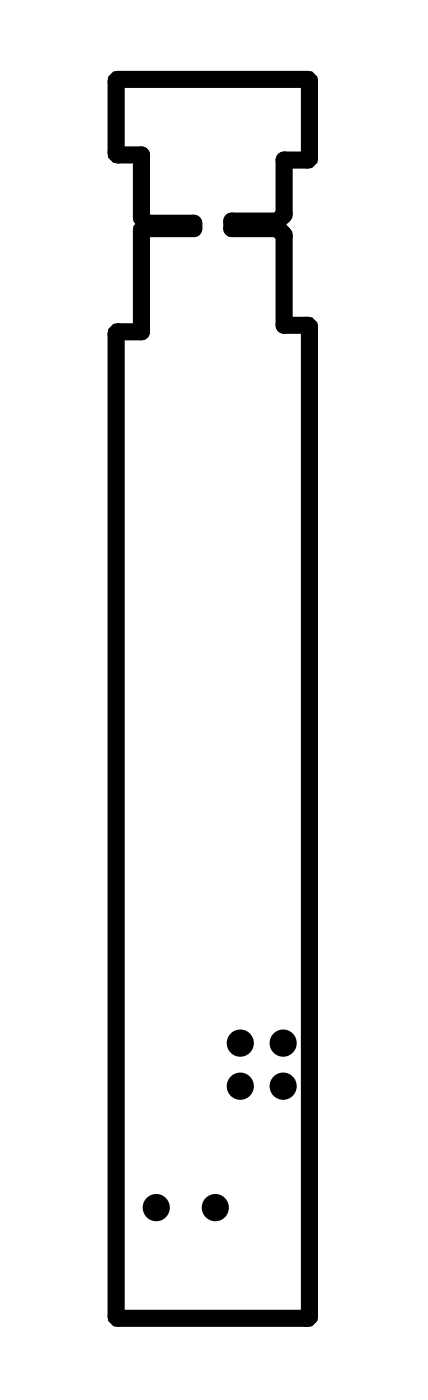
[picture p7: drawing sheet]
<svg xmlns="http://www.w3.org/2000/svg" width="84mm" height="275mm" viewBox="0 0 84 275" stroke-linecap="round" stroke-linejoin="round" font-family="sans-serif">
<g fill="none" stroke="#000" stroke-width="3.4">
<path d="M27.9 42.9l.8 .8M27.9 42.9h.1M28.7 43.7h.1M28.7 43.7l.3 .1h9v1.1h-9.8l-.4 .2-.1 20h-4.5l-.2 .1-.2 .4v192.8l.2 .3 .2 .1h37.1l.3-.2 .1-.2v-194.1l-.2-.4h-.2h-4.6v-17.6l-.1-.3M54.6 45h.1M54.6 45l1 1M54.6 43.3l-.3 .1h-8.8v1.5h8.8l.3 .1M54.6 43.3h.1M55.3 45.7h.1M55.6 42.3l.1-.3v-10.6h4.6h.2l.2-.4v-15l-.2-.4h-37.3h-.2l-.2 .4v14v.2l.4 .2h4.5v12.2l.2 .3M55.6 46h.1M55.6 42.3h.1"/>
<path d="M55.6 42.3l-1 1"/>
</g>
<g fill="#000">
<circle cx="47.1" cy="213.2" r="2.67"/>
<circle cx="47.1" cy="204.8" r="2.67"/>
<circle cx="55.5" cy="213.2" r="2.67"/>
<circle cx="55.5" cy="204.8" r="2.67"/>
<circle cx="30.6" cy="237" r="2.67"/>
<circle cx="42.2" cy="237" r="2.67"/>
</g>
</svg>
